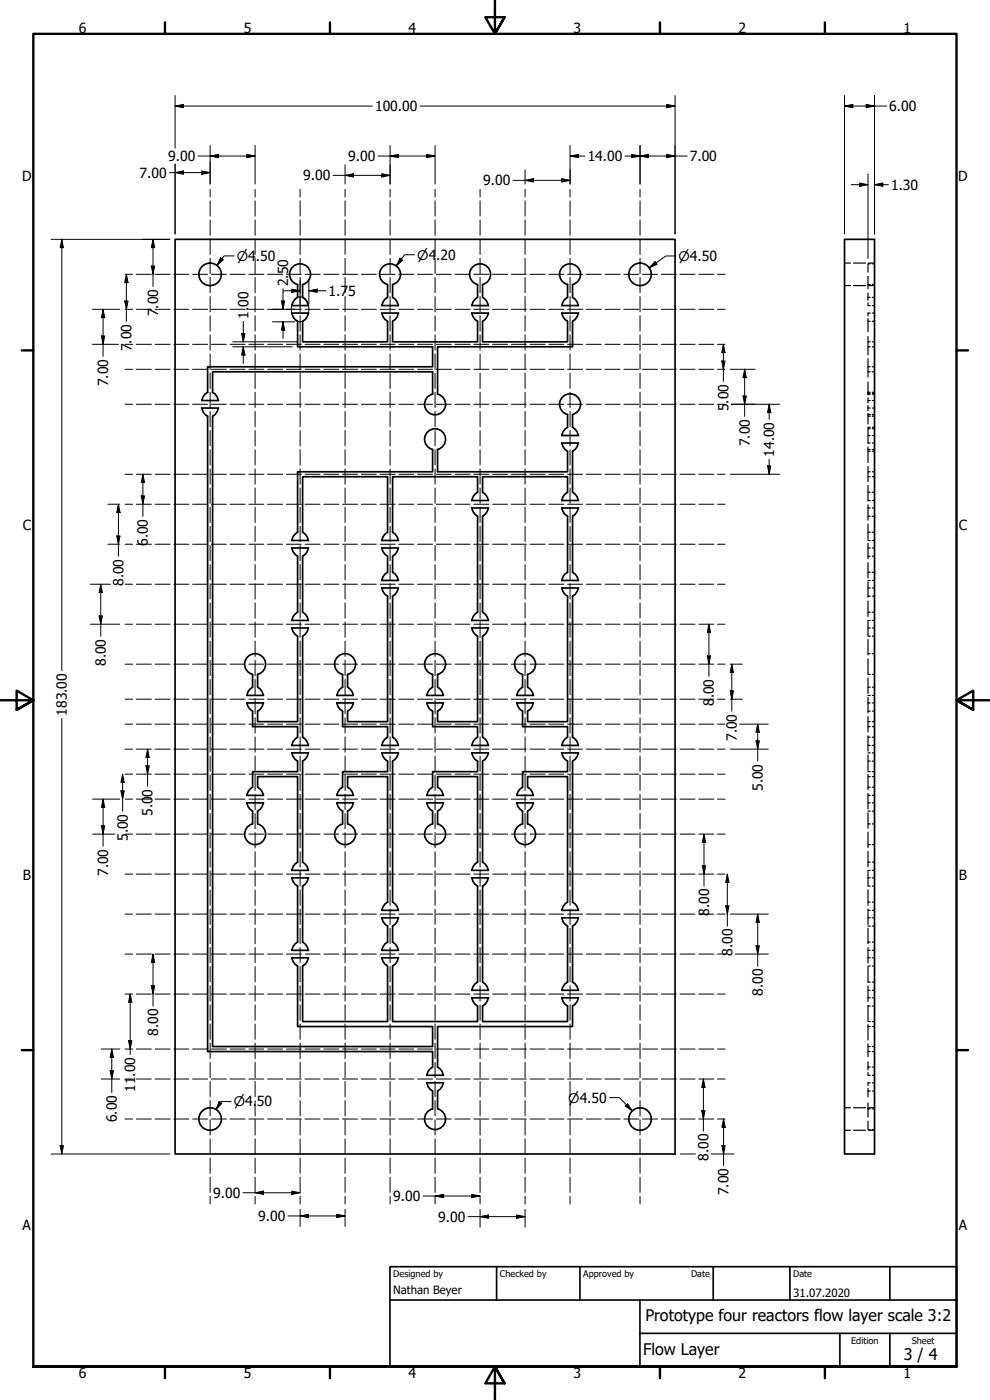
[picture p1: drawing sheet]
<svg xmlns="http://www.w3.org/2000/svg" width="297mm" height="420mm" viewBox="0 0 297 420" stroke-linecap="round" stroke-linejoin="round" font-family="sans-serif">
<defs><g id="words">
<g font-size="4.8">
<text x="193.6" y="396.5">Prototype four reactors flow layer scale 3:2</text>
<text x="193" y="406.5">Flow Layer</text>
<text x="271.2" y="408.1">3 / 4</text>
</g>
<g font-size="4.2">
<text x="23.6" y="9.8">6</text>
<text x="73.1" y="9.8">5</text>
<text x="122.6" y="9.8">4</text>
<text x="172.1" y="9.8">3</text>
<text x="221.6" y="9.8">2</text>
<text x="271.1" y="9.8">1</text>
<text x="112.5" y="33.4">100.00</text>
<text x="266.8" y="33.4">6.00</text>
<text x="41.9" y="53.3">7.00</text>
<text x="50.5" y="48.4">9.00</text>
<text x="104.5" y="48.4">9.00</text>
<text x="176.3" y="48.4">14.00</text>
<text x="207" y="48.4">7.00</text>
<text x="6.7" y="54.2">D</text>
<text x="91" y="54.2">9.00</text>
<text x="145" y="55.6">9.00</text>
<text x="267.4" y="56.9">1.30</text>
<text x="287.5" y="54.2">D</text>
<text x="130.9" y="77.9">.20</text>
<text x="76.8" y="78.3">.50</text>
<text x="86.4" y="85.9" transform="rotate(-90 86.4 85.9)">2.50</text>
<text x="98.6" y="88.8">1.75</text>
<text x="47.4" y="94.9" transform="rotate(-90 47.4 94.9)">7</text>
<text x="47.4" y="92.6" transform="rotate(-90 47.4 92.6)">.00</text>
<text x="74.5" y="95.7" transform="rotate(-90 74.5 95.7)">1.00</text>
<text x="39.4" y="105.4" transform="rotate(-90 39.4 105.4)">7</text>
<text x="39.4" y="103.1" transform="rotate(-90 39.4 103.1)">.00</text>
<text x="32.4" y="115.9" transform="rotate(-90 32.4 115.9)">7.00</text>
<text x="218.6" y="123.4" transform="rotate(-90 218.6 123.4)">5.00</text>
<text x="224.9" y="133.9" transform="rotate(-90 224.9 133.9)">7.00</text>
<text x="232.3" y="137" transform="rotate(-90 232.3 137)">14.00</text>
<text x="6.8" y="159.2">C</text>
<text x="287.7" y="159.2">C</text>
<text x="44.4" y="163.9" transform="rotate(-90 44.4 163.9)">6.00</text>
<text x="37.1" y="175.9" transform="rotate(-90 37.1 175.9)">8.00</text>
<text x="31.7" y="199.9" transform="rotate(-90 31.7 199.9)">8.00</text>
<text x="20.1" y="214.8" transform="rotate(-90 20.1 214.8)">183.00</text>
<text x="214.2" y="211.9" transform="rotate(-90 214.2 211.9)">8.00</text>
<text x="221.1" y="222.4" transform="rotate(-90 221.1 222.4)">7.00</text>
<text x="228.9" y="237.4" transform="rotate(-90 228.9 237.4)">5.00</text>
<text x="45.8" y="244.9" transform="rotate(-90 45.8 244.9)">5.00</text>
<text x="38.3" y="250.1" transform="rotate(-90 38.3 250.1)">.00</text>
<text x="38.3" y="252.4" transform="rotate(-90 38.3 252.4)">5</text>
<text x="32.4" y="262.9" transform="rotate(-90 32.4 262.9)">7.00</text>
<text x="6.8" y="264.2">B</text>
<text x="287.7" y="264.2">B</text>
<text x="212.7" y="274.9" transform="rotate(-90 212.7 274.9)">8.00</text>
<text x="219.8" y="286.9" transform="rotate(-90 219.8 286.9)">8.00</text>
<text x="228.9" y="298.9" transform="rotate(-90 228.9 298.9)">8.00</text>
<text x="47.4" y="310.9" transform="rotate(-90 47.4 310.9)">8.00</text>
<text x="40.6" y="327.7" transform="rotate(-90 40.6 327.7)">11.00</text>
<text x="77.1" y="332.1">50</text>
<text x="35.1" y="336.8" transform="rotate(-90 35.1 336.8)">6.00</text>
<text x="212.6" y="348.4" transform="rotate(-90 212.6 348.4)">8.00</text>
<text x="64" y="359.5">9.00</text>
<text x="218.6" y="358.7" transform="rotate(-90 218.6 358.7)">7.00</text>
<text x="118" y="360.5">9.00</text>
<text x="6.8" y="369.2">A</text>
<text x="77.5" y="366.4">9.00</text>
<text x="131.5" y="366.7">9.00</text>
<text x="287.6" y="369.2">A</text>
<text x="23.6" y="413.6">6</text>
<text x="73.1" y="413.6">5</text>
<text x="122.6" y="413.6">4</text>
<text x="172.1" y="413.6">3</text>
<text x="221.6" y="413.6">2</text>
<text x="271.1" y="413.6">1</text>
</g>
<g font-size="4">
<text x="125.2" y="77.9">⌀4</text>
<text x="71.1" y="78.3">⌀4</text>
<text x="203.6" y="78.3">⌀4.50</text>
<text x="70.1" y="332.1">⌀4.</text>
<text x="170.5" y="330.9">⌀4.50</text>
</g>
<g font-size="3.4">
<text x="118" y="388.5">Nathan Beyer</text>
<text x="238" y="389.1">31.07.2020</text>
</g>
<g font-size="2.7">
<text x="118" y="383.2">Designed by</text>
<text x="150" y="383.2">Checked by</text>
<text x="175" y="383.2">Approved by</text>
<text x="207.3" y="383.2">Date</text>
<text x="238" y="383.2">Date</text>
<text x="255.4" y="403.2">Edition</text>
<text x="273.6" y="403.2">Sheet</text>
</g>
</g></defs>
<!-- layer: Visible (ANSI) -->
<g fill="none" stroke="#000" stroke-width=".51">
<path d="M52.5 71.8h150v274.5h-150zM253.4 71.8h9v274.5h-9zM87.7 80.2a3.1 3.1 0 0 1 5 .5 3.1 3.1 0 0 1-1.9 4.7v3.8l.8 .6 .9 1.9h-5l.4-1.1 .6-.8 .8-.6v-3.8a3.1 3.1 0 0 1-1.6-5.2zM114.7 80.2a3.1 3.1 0 0 1 5 .5 3.1 3.1 0 0 1-1.9 4.7v3.8l.8 .6 .9 1.9h-5l.4-1.1 .6-.8 .8-.6v-3.8a3.1 3.1 0 0 1-1.6-5.2zM141.7 80.2a3.1 3.1 0 0 1 5.1 .5 3.1 3.1 0 0 1-2 4.7v3.8l.8 .6 .9 1.9h-5l1-1.9 .8-.6v-3.8a3.1 3.1 0 0 1-1.6-5.2zM168.7 80.2a3.1 3.1 0 0 1 5.1 .5 3.1 3.1 0 0 1-2 4.7v3.8l.8 .6 .6 .8 .3 1.1h-5l1-1.9 .8-.6v-3.8a3.1 3.1 0 0 1-1.6-5.2zM62.3 110.1h67.5v-6h-40.5v-7.7l-.8-.5-.6-.9-.4-1h5l-.9 1.9-.8 .5v6.2h25.5v-6.2l-.8-.5-.6-.9-.4-1h5l-.9 1.9-.8 .5v6.2h25.5v-6.2l-.8-.5-1-1.9h5l-.9 1.9-.8 .5v6.2h25.5v-6.2l-.8-.5-1-1.9h5l-.3 1-.6 .9-.8 .5v7.7h-40.5v14.2a3.1 3.1 0 0 1 1.8 4.8 3.1 3.1 0 0 1-5.2 0 3.1 3.1 0 0 1 1.9-4.8v-6.7h-66v6.1l.8 .6 .9 1.9h-5l1-1.9 .8-.6zM168.7 119.2a3.1 3.1 0 0 1 5.1 .5 3.1 3.1 0 0 1-2 4.7v3.8l.8 .6 .6 .8 .3 1.1h-5l1-1.9 .8-.6v-3.8a3.1 3.1 0 0 1-1.6-5.2zM60.5 122.5h5l-.9 1.9-.8 .5v189.2h66v-6h-40.5v-18.2l-.8-.5-.6-.9-.4-1h5l-.3 1-.6 .9-.8 .5v16.7h25.5v-16.7l-.8-.5-.6-.9-.4-1h5l-.3 1-.6 .9-.8 .5v16.7h25.5v-4.7l-.8-.5-.6-.9-.4-1h5l-.3 1-.6 .9-.8 .5v4.7h25.5v-4.7l-.8-.5-.6-.9-.4-1h5l-.3 1-.6 .9-.8 .5v6.2h-40.5v12.1l.8 .6 .6 .8 .3 1.1h-5l.4-1.1 .6-.8 .8-.6v-4.6h-67.5v-190.7l-.8-.5zM89.3 141.6h40.5v-6.7a3.1 3.1 0 0 1-1.9-4.9 3.1 3.1 0 0 1 5.2 0 3.1 3.1 0 0 1-1.8 4.9v6.7h39v-6.2l-.8-.5-1-1.9h5l-.3 1-.6 .9-.8 .5v12.3l.8 .6 .6 .8 .3 1.1h-5l.4-1.1 .6-.8 .8-.6v-4.6h-25.5v4.6l.8 .6 .6 .8 .3 1.1h-5l.4-1.1 .6-.8 .8-.6v-4.6h-25.5v16.6l.8 .6 .6 .8 .3 1.1h-5l.4-1.1 .6-.8 .8-.6v-16.6h-25.5v16.6l.8 .6 .6 .8 .3 1.1h-5l.4-1.1 .6-.8 .8-.6zM141.5 152.5h5l-.3 1-.6 .9-.8 .5v28.8l.8 .6 .9 1.9h-5l1-1.9 .8-.6v-28.8l-.8-.5-.6-.9zM168.5 152.5h5l-.3 1-.6 .9-.8 .5v16.8l.8 .6 .6 .8 .3 1.1h-5l1-1.9 .8-.6v-16.8l-.8-.5-.6-.9z"/>
<path d="M87.5 164.5h5l-.3 1-.6 .9-.8 .5v16.8l.8 .6 .9 1.9h-5l.4-1.1 .6-.8 .8-.6v-16.8l-.8-.5-.6-.9zM114.5 176.5h5l-.9 1.9-.8 .5v42.3l.8 .6 .6 .8 .3 1.1h-5l.4-1.1 .6-.8 .8-.6v-3.1h-13.5v-4.7l-.8-.5-1-1.9h5l-.3 1-.6 .9-.8 .5v3.2h12v-37.7l-.8-.5-.6-.9zM114.5 164.5h5l-.3 1-.6 .9-.8 .5v4.8l.8 .6 .9 1.9h-5l.4-1.1 .6-.8 .8-.6v-4.8l-.8-.5-.6-.9zM168.5 176.5h5l-.3 1-.6 .9-.8 .5v42.3l.8 .6 .6 .8 .3 1.1h-5l.4-1.1 .6-.8 .8-.6v-3.1h-13.5v-4.7l-.8-.5-.6-.9-.4-1h5l-.9 1.9-.8 .5v3.2h12v-37.7l-.8-.5zM74.2 197.2a3.1 3.1 0 0 1 5.1 .5 3.1 3.1 0 0 1-2 4.7v3.8l.8 .6 .6 .8 .3 1.1h-5l1-1.9 .8-.6v-3.8a3.1 3.1 0 0 1-1.6-5.2zM87.5 188.5h5l-.9 1.9-.8 .5v30.3l.8 .6 .6 .8 .3 1.1h-5l.4-1.1 .6-.8 .8-.6v-3.1h-13.5v-4.7l-.8-.5-1-1.9h5l-.3 1-.6 .9-.8 .5v3.2h12v-25.7l-.8-.5-.6-.9zM101.2 197.2a3.1 3.1 0 0 1 5.1 .5 3.1 3.1 0 0 1-2 4.7v3.8l.8 .6 .6 .8 .3 1.1h-5l1-1.9 .8-.6v-3.8a3.1 3.1 0 0 1-1.6-5.2zM128.2 197.2a3.1 3.1 0 0 1 5.1 .5 3.1 3.1 0 0 1-2 4.7v3.8l.8 .6 .9 1.9h-5l1-1.9 .8-.6v-3.8a3.1 3.1 0 0 1-1.6-5.2zM141.5 188.5h5l-.9 1.9-.8 .5v30.3l.8 .6 .6 .8 .3 1.1h-5l.4-1.1 .6-.8 .8-.6v-3.1h-13.5v-4.7l-.8-.5-1-1.9h5l-.9 1.9-.8 .5v3.2h12v-25.7l-.8-.5zM155.2 197.2a3.1 3.1 0 0 1 5 .5 3.1 3.1 0 0 1-1.9 4.7v3.8l.8 .6 .9 1.9h-5l.4-1.1 .6-.8 .8-.6v-3.8a3.1 3.1 0 0 1-1.6-5.2zM75.8 231.6h13.5v-3.2l-.8-.5-.6-.9-.4-1h5l-.3 1-.6 .9-.8 .5v30.3l.8 .6 .6 .8 .3 1.1h-5l.4-1.1 .6-.8 .8-.6v-25.6h-12v3.1l.8 .6 .6 .8 .3 1.1h-5l.4-1.1 .6-.8 .8-.6zM102.8 231.6h13.5v-3.2l-.8-.5-.6-.9-.4-1h5l-.3 1-.6 .9-.8 .5v42.3l.8 .6 .6 .8 .3 1.1h-5l.4-1.1 .6-.8 .8-.6v-37.6h-12v3.1l.8 .6 .6 .8 .3 1.1h-5l.4-1.1 .6-.8 .8-.6z"/>
<path d="M129.8 231.6h13.5v-3.2l-.8-.5-.6-.9-.4-1h5l-.3 1-.6 .9-.8 .5v30.3l.8 .6 .6 .8 .3 1.1h-5l.4-1.1 .6-.8 .8-.6v-25.6h-12v3.1l.8 .6 .6 .8 .3 1.1h-5l.4-1.1 .6-.8 .8-.6zM156.8 231.6h13.5v-3.2l-.8-.5-.6-.9-.4-1h5l-.3 1-.6 .9-.8 .5v42.3l.8 .6 .6 .8 .3 1.1h-5l.4-1.1 .6-.8 .8-.6v-37.6h-12v3.1l.8 .6 .6 .8 .3 1.1h-5l.4-1.1 .6-.8 .8-.6zM75.8 247.3v-3.9l-.8-.5-.6-.9-.4-1h5l-.3 1-.6 .9-.8 .5v3.9M75.8 247.3a3.1 3.1 0 0 0-1.8 4.8 3.1 3.1 0 0 0 5.1 0 3.1 3.1 0 0 0-1.8-4.8M102.8 247.3v-3.9l-.8-.5-.6-.9-.4-1h5l-.3 1-.6 .9-.8 .5v3.9M102.8 247.3a3.1 3.1 0 0 0-1.9 4.8 3.1 3.1 0 0 0 5.2 0 3.1 3.1 0 0 0-1.8-4.8M129.8 247.3a3.1 3.1 0 0 0-1.9 4.8 3.1 3.1 0 0 0 5.2 0 3.1 3.1 0 0 0-1.8-4.8M129.8 247.3v-3.9l-.8-.5-.6-.9-.4-1h5l-.3 1-.6 .9-.8 .5v3.9M156.8 247.3a3.1 3.1 0 0 0-1.9 4.8 3.1 3.1 0 0 0 5.2 0 3.1 3.1 0 0 0-1.8-4.8M156.8 247.3v-3.9l-.8-.5-.6-.9-.4-1h5l-.3 1-.6 .9-.8 .5v3.9M87.5 263.5h5l-.3 1-.6 .9-.8 .5v16.8l.8 .6 .6 .8 .3 1.1h-5l.4-1.1 .6-.8 .8-.6v-16.8l-.8-.5-.6-.9zM114.5 275.5h5l-.3 1-.6 .9-.8 .5v4.8l.8 .6 .6 .8 .3 1.1h-5l.4-1.1 .6-.8 .8-.6v-4.8l-.8-.5-.6-.9z"/>
<path d="M141.5 263.5h5l-.9 1.9-.8 .5v28.8l.8 .6 .9 1.9h-5l1-1.9 .8-.6v-28.8l-.8-.5zM168.5 275.5h5l-.3 1-.6 .9-.8 .5v16.8l.8 .6 .6 .8 .3 1.1h-5l1-1.9 .8-.6v-16.8l-.8-.5-.6-.9zM128 325h5l-.9 1.9-.8 .5v5.4a3.1 3.1 0 0 1 1.8 4.8 3.1 3.1 0 0 1-5.2 0 3.1 3.1 0 0 1 1.9-4.8v-5.4l-.8-.5z"/>
<circle cx="63" cy="82.3" r="3.4"/>
<circle cx="192" cy="82.3" r="3.4"/>
<circle cx="63" cy="335.8" r="3.4"/>
<circle cx="192" cy="335.8" r="3.4"/>
</g>
<!-- layer: Hidden (ANSI) -->
<g fill="none" stroke="#000" stroke-width=".36">
<path d="M253.4 79h1.8M256.1 79h3.6M260.6 79h1.8M261.1 79.2h-.7v2.5M261.7 79.2h.7M253.4 85.7h1.8M256.1 85.7h3.6M260.4 82.9v3.8M260.4 88v2.1M260.4 90.9v.8h.7M260.4 95.6v3.9M260.4 85.4h.7"/>
<path d="M260.4 96.4h.7M260.4 89.2h.7M260.6 85.7h1.8M261.1 94h-.7v.8M261.7 85.4h.7M261.7 96.4h.7M261.7 89.2h.7M261.7 94h.7M261.7 91.7h.7M260.4 101v5.5M260.4 107.7v5.4M260.4 114.7v3.9"/>
<path d="M260.4 119.4v1.6M260.4 118.3h.7M260.4 118.2h.7M260.4 117.7h.7M260.4 111.6h.7M260.4 102.6h.7M260.4 104.1h.7M260.4 110.1h.7M261.7 118.3h.7M261.7 118.2h.7M261.7 117.7h.7M261.7 111.6h.7"/>
<path d="M261.7 102.6h.7M261.7 104.1h.7M261.7 110.1h.7M260.4 121.7v1.6M260.4 124.1v3.1M260.4 128.4v4.6h.7M260.4 134.2v4.6M260.4 139.9v4.7M260.4 124.4h.7M260.4 134.9h.7M260.4 124.5h.7M260.4 128.7h.7"/>
<path d="M260.4 124.9h.7M260.4 135.4h.7M260.4 128.2h.7M260.4 122.5h.7M260.4 120.2h.7M260.4 130.7h.7M261.7 124.4h.7M261.7 134.9h.7M261.7 124.5h.7M261.7 128.7h.7M261.7 124.9h.7M261.7 135.4h.7"/>
<path d="M261.7 128.2h.7M261.7 122.5h.7M261.7 120.2h.7M261.7 133h.7M261.7 130.7h.7M260.4 145.7v4.6M260.4 151.5v4.6M260.4 157.3v4.6M260.4 154.9h.7M260.4 159.7h.7M260.4 147.7h.7M260.4 141.6h.7"/>
<path d="M260.4 143.1h.7M260.4 150.2h.7M260.4 152.5h.7M261.7 154.9h.7M261.7 159.7h.7M261.7 147.7h.7M261.7 141.6h.7M261.7 143.1h.7M261.7 150.2h.7M261.7 152.5h.7M260.4 163.1v4.6M260.4 168.8v4.7"/>
<path d="M260.4 174.6v4.6M260.4 178.9h.7M260.4 171.7h.7M260.4 166.9h.7M260.4 176.5h.7M260.4 174.2h.7M260.4 162.2h.7M260.4 164.5h.7M261.7 178.9h.7M261.7 171.7h.7M261.7 166.9h.7M261.7 176.5h.7"/>
<path d="M261.7 174.2h.7M261.7 162.2h.7M261.7 164.5h.7M260.4 180.4v4.6M260.4 191.9v4.7M260.4 197.7v4.6l.7 .1M260.4 196.2h.7M260.4 190.9h.7M260.4 183.7h.7M260.4 188.5h.7M261.1 186.2h-.7v4.6M261.7 196.2h.7"/>
<path d="M261.7 190.9h.7M261.7 183.7h.7M261.7 186.2h.7M261.7 188.5h.7M260.4 203.5v4.6M260.4 209.3v4.6M260.4 215.1v4.6M260.4 213.4h.7M260.4 206.2h.7M260.4 216.6h.7M260.4 218.1h.7M260.4 211h.7"/>
<path d="M260.4 208.7h.7M261.7 202.4h.7M261.7 213.4h.7M261.7 206.2h.7M261.7 216.6h.7M261.7 218.1h.7M261.7 211h.7M261.7 208.7h.7M260.4 220.8v4.7M260.4 226.6v4.6M260.4 232.4v4.6M260.4 238.2v4.6"/>
<path d="M260.4 228.4h.7M260.4 221.2h.7M260.4 236.2h.7M260.4 231.6h.7M260.4 233.1h.7M260.4 223.7h.7M260.4 226h.7M260.4 238.7h.7M261.7 228.4h.7M261.7 221.2h.7M261.7 236.2h.7M261.7 231.6h.7"/>
<path d="M261.7 233.1h.7M261.7 223.7h.7M261.7 226h.7M261.7 238.7h.7M260.4 243.9v4.7M260.4 249.7v4.6M260.4 255.5v4.6M260.4 247.3h.7M260.4 253.5h.7M260.4 243.4h.7M260.4 258.7h.7M260.4 241h.7"/>
<path d="M261.7 247.3h.7M261.7 253.5h.7M261.7 243.4h.7M261.7 258.7h.7M261.7 241h.7M260.4 261.3v4.6h.7M260.4 267v4.7M260.4 272.8v4.7M260.4 278.6v4.6M260.4 277.9h.7M260.4 270.7h.7M260.4 275.5h.7"/>
<path d="M260.4 273.2h.7M260.4 261.2h.7M260.4 263.5h.7M261.7 277.9h.7M261.7 270.7h.7M261.7 265.9h.7M261.7 275.5h.7M261.7 273.2h.7M261.7 261.2h.7M261.7 263.5h.7M260.4 284.4v4.6M260.4 290.2v4.6"/>
<path d="M260.4 295.9v4.7M260.4 289.9h.7M260.4 294.7h.7M260.4 282.7h.7M260.4 297.2h.7M260.4 299.5h.7M260.4 285.2h.7M260.4 287.5h.7M261.7 289.9h.7M261.7 294.7h.7M261.7 282.7h.7M261.7 297.2h.7"/>
<path d="M261.7 299.5h.7M261.7 285.2h.7M261.7 287.5h.7M260.4 301.7v4.6M260.4 307.5v4.6M260.4 313.3v3.8M260.4 318.7v2.4M260.4 301.9h.7M260.4 314.1h.7M260.4 315.6h.7M260.4 306.6h.7M260.4 308.1h.7"/>
<path d="M261.7 301.9h.7M261.7 314.1h.7M261.7 315.6h.7M261.7 306.6h.7M261.7 308.1h.7M253.4 332.5h1.8M253.4 339.2h1.8M256.1 332.5h3.6M256.1 339.2h3.6M260.4 321.9v.8h.7M260.4 326.6v.8M260.4 331v4.3"/>
<path d="M260.4 336.5v2.5h.7M260.4 332.8h.7M260.4 320.2h.7M260.6 332.5h1.8M260.6 339.2h1.8M261.1 327.4h-.7v1.8M261.1 325h-.7v.8M261.7 332.8h.7M261.7 339h.7M261.7 327.4h.7M261.7 320.2h.7M261.7 325h.7"/>
<path d="M261.7 322.7h.7"/>
</g>
<!-- layer: Border (ANSI) -->
<g fill="none" stroke="#000" stroke-width=".71">
<path d="M49.5 6.7v3.5M99 6.7v3.5M148.5 .2v10l-2.9-5h5.8l-2.9 5 2.9-5M198 6.7v3.5M247.5 6.7v3.5M6.6 105.2h3.4M287 105.2h3.4M0 210.2h10l-5-2.9v5.7l5-2.8-5 2.8M297 210.2h-10l5-2.9v5.7l-5-2.8 5 2.8M6.6 315.2h3.4M287 315.2h3.4M10 410.2v-400h277v400h-277h277"/>
<path d="M49.5 410.2v3.4M99 410.2v3.4M151.4 415.2l-2.9-5 2.9 5h-5.8l2.9-5v10M198 410.2v3.4M247.5 410.2v3.4"/>
</g>
<!-- layer: Title (ISO) -->
<path d="M117 380.2h170v30h-170zM117 390.2h170M149 380.2v10M174 380.2v10M192 390.2v20M214 380.2v10M237 380.2v10M267 380.2v10M192 400.2h95M252 400.2v10M267 400.2v10" fill="none" stroke="#000" stroke-width=".5"/>
<!-- layer: Sketch Geometry (ANSI) -->
<g fill="none" stroke="#000" stroke-width=".3">
<path d="M63 56.8v2.3M76.5 56.8v2.3M90 56.8v2.3M103.5 56.8v2.3M117 56.8v2.3M130.5 56.8v2.3M144 56.8v2.3M157.5 56.8v2.3M171 56.8v2.3M192 56.8v2.3M63 60.3v4.6M63 66v4.6"/>
<path d="M63 71.8v4.6M63 77.5v4.6M76.5 60.3v4.6M76.5 66v4.6M76.5 71.8v4.6M76.5 77.5v4.6M90 60.3v4.6M90 66v4.6M90 71.8v4.6M90 77.5v4.6M103.5 60.3v4.6M103.5 66v4.6"/>
<path d="M103.5 71.8v4.6M103.5 77.5v4.6M117 60.3v4.6M117 66v4.6M117 71.8v4.6M117 77.5v4.6M130.5 60.3v4.6M130.5 66v4.6M130.5 71.8v4.6M130.5 77.5v4.6M144 60.3v4.6M144 66v4.6"/>
<path d="M144 71.8v4.6M144 77.5v4.6M157.5 60.3v4.6M157.5 66v4.6M157.5 71.8v4.6M157.5 77.5v4.6M171 60.3v4.6M171 66v4.6M171 71.8v4.6M171 77.5v4.6M192 60.3v4.6M192 66v4.6"/>
<path d="M192 71.8v4.6M192 77.5v4.6M37.5 92.8h2.3M37.5 82.3h2.3M40.9 92.8h4.5M40.9 82.3h4.5M46.5 92.8h4.5M46.5 82.3h4.5M52.2 92.8h4.5M52.2 82.3h4.5M57.8 92.8h4.5M57.8 82.3h4.5"/>
<path d="M63 83.3v4.6M63 89v4.6M63 94.8v4.5M63.4 92.8h4.5M63.4 82.3h4.5M69 92.8h4.5M69 82.3h4.5M74.7 92.8h4.5M74.7 82.3h4.5M76.5 83.3v4.6M76.5 89v4.6M76.5 94.8v4.5"/>
<path d="M80.3 92.8h4.5M80.3 82.3h4.5M85.9 92.8h4.5M85.9 82.3h4.5M88.6 89.7a2.2 2.2 0 0 1 3.6 1 4.3 4.3 0 0 1-1.6 5.8 2.82 2.82 0 0 1-3.1-2.9l.1-2.2zM90 83.3v4.6M90 89v4.6M90 94.8v4.5M91.5 92.8h4.5M91.5 82.3h4.5M97.2 92.8h4.5M97.2 82.3h4.5"/>
<path d="M102.8 92.8h4.5M102.8 82.3h4.5M103.5 83.3v4.6M103.5 89v4.6M103.5 94.8v4.5M108.4 92.8h4.5M108.4 82.3h4.5M114 92.8h4.5M114 82.3h4.5M117 83.3v4.6M117 89v4.6M117 94.8v4.5"/>
<path d="M119.7 92.8h4.5M119.7 82.3h4.5M125.3 92.8h4.5M125.3 82.3h4.5M130.5 83.3v4.6M130.5 89v4.6M130.5 94.8v4.5M130.9 92.8h4.5M130.9 82.3h4.5M136.5 92.8h4.5M136.5 82.3h4.5M142.2 92.8h4.5"/>
<path d="M142.2 82.3h4.5M144 83.3v4.6M144 89v4.6M144 94.8v4.5M147.8 92.8h4.5M147.8 82.3h4.5M153.4 92.8h4.5M153.4 82.3h4.5M157.5 83.3v4.6M157.5 89v4.6M157.5 94.8v4.5M159 92.8h4.5"/>
<path d="M159 82.3h4.5M164.7 92.8h4.5M164.7 82.3h4.5M170.3 92.8h4.5M170.3 82.3h4.5M171 83.3v4.6M171 89v4.6M171 94.8v4.5M175.9 92.8h4.5M175.9 82.3h4.5M181.5 92.8h4.5M181.5 82.3h4.5"/>
<path d="M187.2 92.8h4.5M187.2 82.3h4.5M192 83.3v4.6M192 89v4.6M192 94.8v4.5M192.8 92.8h4.5M192.8 82.3h4.5M198.4 92.8h4.5M198.4 82.3h4.5M204 92.8h4.5M204 82.3h4.5M209.7 92.8h4.5"/>
<path d="M209.7 82.3h4.5M215.3 92.8h2.2M215.3 82.3h2.2M37.5 110.8h2.3M37.5 103.3h2.3M40.9 110.8h4.5M40.9 103.3h4.5M46.5 110.8h4.5M46.5 103.3h4.5M52.2 110.8h4.5M52.2 103.3h4.5M57.8 110.8h4.5"/>
<path d="M57.8 103.3h4.5M63 100.5v4.6M63 106.2v4.6M63 112v4.6M63 117.7v4.6M63.4 110.8h4.5M63.4 103.3h4.5M69 110.8h4.5M69 103.3h4.5M74.7 110.8h4.5M74.7 103.3h4.5M76.5 100.5v4.6"/>
<path d="M76.5 106.2v4.6M76.5 112v4.6M76.5 117.7v4.6M80.3 110.8h4.5M80.3 103.3h4.5M85.9 110.8h4.5M85.9 103.3h4.5M90 100.5v4.6M90 106.2v4.6M90 112v4.6M90 117.7v4.6M91.5 110.8h4.5"/>
<path d="M91.5 103.3h4.5M97.2 110.8h4.5M97.2 103.3h4.5M102.8 110.8h4.5M102.8 103.3h4.5M103.5 100.5v4.6M103.5 106.2v4.6M103.5 112v4.6M103.5 117.7v4.6M108.4 110.8h4.5M108.4 103.3h4.5M114 110.8h4.5"/>
<path d="M114 103.3h4.5M117 100.5v4.6M117 106.2v4.6M117 112v4.6M117 117.7v4.6M119.7 110.8h4.5M119.7 103.3h4.5M125.3 110.8h4.5M125.3 103.3h4.5M130.5 100.5v4.6M130.5 106.2v4.6M130.5 112v4.6"/>
<path d="M130.5 117.7v4.6M130.9 110.8h4.5M130.9 103.3h4.5M136.5 110.8h4.5M136.5 103.3h4.5M142.2 110.8h4.5M142.2 103.3h4.5M144 100.5v4.6M144 106.2v4.6M144 112v4.6M144 117.7v4.6M147.8 110.8h4.5"/>
<path d="M147.8 103.3h4.5M153.4 110.8h4.5M153.4 103.3h4.5M157.5 100.5v4.6M157.5 106.2v4.6M157.5 112v4.6M157.5 117.7v4.6M159 110.8h4.5M159 103.3h4.5M164.7 110.8h4.5M164.7 103.3h4.5M170.3 110.8h4.5"/>
<path d="M170.3 103.3h4.5M171 100.5v4.6M171 106.2v4.6M171 112v4.6M171 117.7v4.6M175.9 110.8h4.5M175.9 103.3h4.5M181.5 110.8h4.5M181.5 103.3h4.5M187.2 110.8h4.5M187.2 103.3h4.5M192 100.5v4.6"/>
<path d="M192 106.2v4.6M192 112v4.6M192 117.7v4.6M192.8 110.8h4.5M192.8 103.3h4.5M198.4 110.8h4.5M198.4 103.3h4.5M204 110.8h4.5M204 103.3h4.5M209.7 110.8h4.5M209.7 103.3h4.5M215.3 110.8h2.2"/>
<path d="M215.3 103.3h2.2M37.5 121.3h2.3M40.9 121.3h4.5M46.5 121.3h4.5M52.2 121.3h4.5M57.8 121.3h4.5M63 123.5v4.6M63 129.2v4.6M63 135v4.6M63.4 121.3h4.5M69 121.3h4.5M74.7 121.3h4.5"/>
<path d="M76.5 123.5v4.6M76.5 129.2v4.6M76.5 135v4.6M80.3 121.3h4.5M85.9 121.3h4.5M90 123.5v4.6M90 129.2v4.6M90 135v4.6M91.5 121.3h4.5M97.2 121.3h4.5M102.8 121.3h4.5M103.5 123.5v4.6"/>
<path d="M103.5 129.2v4.6M103.5 135v4.6M108.4 121.3h4.5M114 121.3h4.5M117 123.5v4.6M117 129.2v4.6M117 135v4.6M119.7 121.3h4.5M125.3 121.3h4.5M130.5 123.5v4.6M130.5 129.2v4.6M130.5 135v4.6"/>
<path d="M130.9 121.3h4.5M136.5 121.3h4.5M142.2 121.3h4.5M144 123.5v4.6M144 129.2v4.6M144 135v4.6M147.8 121.3h4.5M153.4 121.3h4.5M157.5 123.5v4.6M157.5 129.2v4.6M157.5 135v4.6M159 121.3h4.5"/>
<path d="M164.7 121.3h4.5M170.3 121.3h4.5M171 123.5v4.6M171 129.2v4.6M171 135v4.6M175.9 121.3h4.5M181.5 121.3h4.5M187.2 121.3h4.5M192 123.5v4.6M192 129.2v4.6M192 135v4.6M192.8 121.3h4.5"/>
<path d="M198.4 121.3h4.5M204 121.3h4.5M209.7 121.3h4.5M215.3 121.3h2.2M37.5 151.3h2.3M37.5 142.3h2.3M40.9 151.3h4.5M40.9 142.3h4.5M46.5 151.3h4.5M46.5 142.3h4.5M52.2 151.3h4.5M52.2 142.3h4.5"/>
<path d="M57.8 151.3h4.5M57.8 142.3h4.5M63 140.7v4.6M63 146.5v4.6M63 152.2v4.6M63 157.9v4.6M63.4 151.3h4.5M63.4 142.3h4.5M69 151.3h4.5M69 142.3h4.5M74.7 151.3h4.5M74.7 142.3h4.5"/>
<path d="M76.5 140.7v4.6M76.5 146.5v4.6M76.5 152.2v4.6M76.5 157.9v4.6M80.3 151.3h4.5M80.3 142.3h4.5M85.9 151.3h4.5M85.9 142.3h4.5M90 140.7v4.6M90 146.5v4.6M90 152.2v4.6M90 157.9v4.6"/>
<path d="M91.5 151.3h4.5M91.5 142.3h4.5M97.2 151.3h4.5M97.2 142.3h4.5M102.8 151.3h4.5M102.8 142.3h4.5M103.5 140.7v4.6M103.5 146.5v4.6M103.5 152.2v4.6M103.5 157.9v4.6M108.4 151.3h4.5M108.4 142.3h4.5"/>
<path d="M114 151.3h4.5M114 142.3h4.5M117 140.7v4.6M117 146.5v4.6M117 152.2v4.6M117 157.9v4.6M119.7 151.3h4.5M119.7 142.3h4.5M125.3 151.3h4.5M125.3 142.3h4.5M130.5 140.7v4.6M130.5 146.5v4.6"/>
<path d="M130.5 152.2v4.6M130.5 157.9v4.6M130.9 151.3h4.5M130.9 142.3h4.5M136.5 151.3h4.5M136.5 142.3h4.5M142.2 151.3h4.5M142.2 142.3h4.5M144 140.7v4.6M144 146.5v4.6M144 152.2v4.6M144 157.9v4.6"/>
<path d="M147.8 151.3h4.5M147.8 142.3h4.5M153.4 151.3h4.5M153.4 142.3h4.5M157.5 140.7v4.6M157.5 146.5v4.6M157.5 152.2v4.6M157.5 157.9v4.6M159 151.3h4.5M159 142.3h4.5M164.7 151.3h4.5M164.7 142.3h4.5"/>
<path d="M170.3 151.3h4.5M170.3 142.3h4.5M171 140.7v4.6M171 146.5v4.6M171 152.2v4.6M171 157.9v4.6M175.9 151.3h4.5M175.9 142.3h4.5M181.5 151.3h4.5M181.5 142.3h4.5M187.2 151.3h4.5M187.2 142.3h4.5"/>
<path d="M192 140.7v4.6M192 146.5v4.6M192 152.2v4.6M192 157.9v4.6M192.8 151.3h4.5M192.8 142.3h4.5M198.4 151.3h4.5M198.4 142.3h4.5M204 151.3h4.5M204 142.3h4.5M209.7 151.3h4.5M209.7 142.3h4.5"/>
<path d="M215.3 151.3h2.2M215.3 142.3h2.2M37.5 175.3h2.3M37.5 163.3h2.3M40.9 175.3h4.5M40.9 163.3h4.5M46.5 175.3h4.5M46.5 163.3h4.5M52.2 175.3h4.5M52.2 163.3h4.5M57.8 175.3h4.5M57.8 163.3h4.5"/>
<path d="M63 163.7v4.6M63 169.4v4.6M63 175.2v4.6M63.4 175.3h4.5M63.4 163.3h4.5M69 175.3h4.5M69 163.3h4.5M74.7 175.3h4.5M74.7 163.3h4.5M76.5 163.7v4.6M76.5 169.4v4.6M76.5 175.2v4.6"/>
<path d="M80.3 175.3h4.5M80.3 163.3h4.5M85.9 175.3h4.5M85.9 163.3h4.5M90 163.7v4.6M90 169.4v4.6M90 175.2v4.6M91.5 175.3h4.5M91.5 163.3h4.5M97.2 175.3h4.5M97.2 163.3h4.5M102.8 175.3h4.5"/>
<path d="M102.8 163.3h4.5M103.5 163.7v4.6M103.5 169.4v4.6M103.5 175.2v4.6M108.4 175.3h4.5M108.4 163.3h4.5M114 175.3h4.5M114 163.3h4.5M117 163.7v4.6M117 169.4v4.6M117 175.2v4.6M119.7 175.3h4.5"/>
<path d="M119.7 163.3h4.5M125.3 175.3h4.5M125.3 163.3h4.5M130.5 163.7v4.6M130.5 169.4v4.6M130.5 175.2v4.6M130.9 175.3h4.5M130.9 163.3h4.5M136.5 175.3h4.5M136.5 163.3h4.5M142.2 175.3h4.5M142.2 163.3h4.5"/>
<path d="M144 163.7v4.6M144 169.4v4.6M144 175.2v4.6M147.8 175.3h4.5M147.8 163.3h4.5M153.4 175.3h4.5M153.4 163.3h4.5M157.5 163.7v4.6M157.5 169.4v4.6M157.5 175.2v4.6M159 175.3h4.5M159 163.3h4.5"/>
<path d="M164.7 175.3h4.5M164.7 163.3h4.5M170.3 175.3h4.5M170.3 163.3h4.5M171 163.7v4.6M171 169.4v4.6M171 175.2v4.6M175.9 175.3h4.5M175.9 163.3h4.5M181.5 175.3h4.5M181.5 163.3h4.5M187.2 175.3h4.5"/>
<path d="M187.2 163.3h4.5M192 163.7v4.6M192 169.4v4.6M192 175.2v4.6M192.8 175.3h4.5M192.8 163.3h4.5M198.4 175.3h4.5M198.4 163.3h4.5M204 175.3h4.5M204 163.3h4.5M209.7 175.3h4.5M209.7 163.3h4.5"/>
<path d="M215.3 175.3h2.2M215.3 163.3h2.2M37.5 199.3h2.3M37.5 187.3h2.3M40.9 199.3h4.5M40.9 187.3h4.5M46.5 199.3h4.5M46.5 187.3h4.5M52.2 199.3h4.5M52.2 187.3h4.5M57.8 199.3h4.5M57.8 187.3h4.5"/>
<path d="M63 180.9v4.6M63 186.7v4.6M63 192.4v4.6M63 198.2v4.6M63.4 199.3h4.5M63.4 187.3h4.5M69 199.3h4.5M69 187.3h4.5M74.7 199.3h4.5M74.7 187.3h4.5M76.5 180.9v4.6M76.5 186.7v4.6"/>
<path d="M76.5 192.4v4.6M76.5 198.2v4.6M80.3 199.3h4.5M80.3 187.3h4.5M85.9 199.3h4.5M85.9 187.3h4.5M90 180.9v4.6M90 186.7v4.6M90 192.4v4.6M90 198.2v4.6M91.5 199.3h4.5M91.5 187.3h4.5"/>
<path d="M97.2 199.3h4.5M97.2 187.3h4.5M102.8 199.3h4.5M102.8 187.3h4.5M103.5 180.9v4.6M103.5 186.7v4.6M103.5 192.4v4.6M103.5 198.2v4.6M108.4 199.3h4.5M108.4 187.3h4.5M114 199.3h4.5M114 187.3h4.5"/>
<path d="M117 180.9v4.6M117 186.7v4.6M117 192.4v4.6M117 198.2v4.6M119.7 199.3h4.5M119.7 187.3h4.5M125.3 199.3h4.5M125.3 187.3h4.5M130.5 180.9v4.6M130.5 186.7v4.6M130.5 192.4v4.6M130.5 198.2v4.6"/>
<path d="M130.9 199.3h4.5M130.9 187.3h4.5M136.5 199.3h4.5M136.5 187.3h4.5M142.2 199.3h4.5M142.2 187.3h4.5M144 180.9v4.6M144 186.7v4.6M144 192.4v4.6M144 198.2v4.6M147.8 199.3h4.5M147.8 187.3h4.5"/>
<path d="M153.4 199.3h4.5M153.4 187.3h4.5M157.5 180.9v4.6M157.5 186.7v4.6M157.5 192.4v4.6M157.5 198.2v4.6M159 199.3h4.5M159 187.3h4.5M164.7 199.3h4.5M164.7 187.3h4.5M170.3 199.3h4.5M170.3 187.3h4.5"/>
<path d="M171 180.9v4.6M171 186.7v4.6M171 192.4v4.6M171 198.2v4.6M175.9 199.3h4.5M175.9 187.3h4.5M181.5 199.3h4.5M181.5 187.3h4.5M187.2 199.3h4.5M187.2 187.3h4.5M192 180.9v4.6M192 186.7v4.6"/>
<path d="M192 192.4v4.6M192 198.2v4.6M192.8 199.3h4.5M192.8 187.3h4.5M198.4 199.3h4.5M198.4 187.3h4.5M204 199.3h4.5M204 187.3h4.5M209.7 199.3h4.5M209.7 187.3h4.5M215.3 199.3h2.2M215.3 187.3h2.2"/>
<path d="M37.5 217.3h2.3M37.5 209.8h2.3M40.9 217.3h4.5M40.9 209.8h4.5M46.5 217.3h4.5M46.5 209.8h4.5M52.2 217.3h4.5M52.2 209.8h4.5M57.8 217.3h4.5M57.8 209.8h4.5M63 203.9v4.6M63 209.7v4.5"/>
<path d="M63 215.4v4.6M63.4 217.3h4.5M63.4 209.8h4.5M69 217.3h4.5M69 209.8h4.5M74.7 217.3h4.5M74.7 209.8h4.5M76.5 203.9v4.6M76.5 209.7v4.5M76.5 215.4v4.6M80.3 217.3h4.5M80.3 209.8h4.5"/>
<path d="M85.9 217.3h4.5M85.9 209.8h4.5M90 203.9v4.6M90 209.7v4.5M90 215.4v4.6M91.5 217.3h4.5M91.5 209.8h4.5M97.2 217.3h4.5M97.2 209.8h4.5M102.8 217.3h4.5M102.8 209.8h4.5M103.5 203.9v4.6"/>
<path d="M103.5 209.7v4.5M103.5 215.4v4.6M108.4 217.3h4.5M108.4 209.8h4.5M114 217.3h4.5M114 209.8h4.5M117 203.9v4.6M117 209.7v4.5M117 215.4v4.6M119.7 217.3h4.5M119.7 209.8h4.5M125.3 217.3h4.5"/>
<path d="M125.3 209.8h4.5M130.5 203.9v4.6M130.5 209.7v4.5M130.5 215.4v4.6M130.9 217.3h4.5M130.9 209.8h4.5M136.5 217.3h4.5M136.5 209.8h4.5M142.2 217.3h4.5M142.2 209.8h4.5M144 203.9v4.6M144 209.7v4.5"/>
<path d="M144 215.4v4.6M147.8 217.3h4.5M147.8 209.8h4.5M153.4 217.3h4.5M153.4 209.8h4.5M157.5 203.9v4.6M157.5 209.7v4.5M157.5 215.4v4.6M159 217.3h4.5M159 209.8h4.5M164.7 217.3h4.5M164.7 209.8h4.5"/>
<path d="M170.3 217.3h4.5M170.3 209.8h4.5M171 203.9v4.6M171 209.7v4.5M171 215.4v4.6M175.9 217.3h4.5M175.9 209.8h4.5M181.5 217.3h4.5M181.5 209.8h4.5M187.2 217.3h4.5M187.2 209.8h4.5M192 203.9v4.6"/>
<path d="M192 209.7v4.5M192 215.4v4.6M192.8 217.3h4.5M192.8 209.8h4.5M198.4 217.3h4.5M198.4 209.8h4.5M204 217.3h4.5M204 209.8h4.5M209.7 217.3h4.5M209.7 209.8h4.5M215.3 217.3h2.2M215.3 209.8h2.2"/>
<path d="M37.5 239.8h2.3M37.5 232.3h2.3M37.5 224.8h2.3M40.9 239.8h4.5M40.9 232.3h4.5M40.9 224.8h4.5M46.5 239.8h4.5M46.5 232.3h4.5M46.5 224.8h4.5M52.2 239.8h4.5M52.2 232.3h4.5M52.2 224.8h4.5"/>
<path d="M57.8 239.8h4.5M57.8 232.3h4.5M57.8 224.8h4.5M63 221.1v4.6M63 226.9v4.6M63 232.6v4.6M63 238.4v4.6M63.4 239.8h4.5M63.4 232.3h4.5M63.4 224.8h4.5M69 239.8h4.5M69 232.3h4.5"/>
<path d="M69 224.8h4.5M74.7 239.8h4.5M74.7 232.3h4.5M74.7 224.8h4.5M76.5 221.1v4.6M76.5 226.9v4.6M76.5 232.6v4.6M76.5 238.4v4.6M80.3 239.8h4.5M80.3 232.3h4.5M80.3 224.8h4.5M85.9 239.8h4.5"/>
<path d="M85.9 232.3h4.5M85.9 224.8h4.5M90 221.1v4.6M90 226.9v4.6M90 232.6v4.6M90 238.4v4.6M91.5 239.8h4.5M91.5 232.3h4.5M91.5 224.8h4.5M97.2 239.8h4.5M97.2 232.3h4.5M97.2 224.8h4.5"/>
<path d="M102.8 239.8h4.5M102.8 232.3h4.5M102.8 224.8h4.5M103.5 221.1v4.6M103.5 226.9v4.6M103.5 232.6v4.6M103.5 238.4v4.6M108.4 239.8h4.5M108.4 232.3h4.5M108.4 224.8h4.5M114 239.8h4.5M114 232.3h4.5"/>
<path d="M114 224.8h4.5M117 221.1v4.6M117 226.9v4.6M117 232.6v4.6M117 238.4v4.6M119.7 239.8h4.5M119.7 232.3h4.5M119.7 224.8h4.5M125.3 239.8h4.5M125.3 232.3h4.5M125.3 224.8h4.5M130.5 221.1v4.6"/>
<path d="M130.5 226.9v4.6M130.5 232.6v4.6M130.5 238.4v4.6M130.9 239.8h4.5M130.9 232.3h4.5M130.9 224.8h4.5M136.5 239.8h4.5M136.5 232.3h4.5M136.5 224.8h4.5M142.2 239.8h4.5M142.2 232.3h4.5M142.2 224.8h4.5"/>
<path d="M144 221.1v4.6M144 226.9v4.6M144 232.6v4.6M144 238.4v4.6M147.8 239.8h4.5M147.8 232.3h4.5M147.8 224.8h4.5M153.4 239.8h4.5M153.4 232.3h4.5M153.4 224.8h4.5M157.5 221.1v4.6M157.5 226.9v4.6"/>
<path d="M157.5 232.6v4.6M157.5 238.4v4.6M159 239.8h4.5M159 232.3h4.5M159 224.8h4.5M164.7 239.8h4.5M164.7 232.3h4.5M164.7 224.8h4.5M170.3 239.8h4.5M170.3 232.3h4.5M170.3 224.8h4.5M171 221.1v4.6"/>
<path d="M171 226.9v4.6M171 232.6v4.6M171 238.4v4.6M175.9 239.8h4.5M175.9 232.3h4.5M175.9 224.8h4.5M181.5 239.8h4.5M181.5 232.3h4.5M181.5 224.8h4.5M187.2 239.8h4.5M187.2 232.3h4.5M187.2 224.8h4.5"/>
<path d="M192 221.1v4.6M192 226.9v4.6M192 232.6v4.6M192 238.4v4.6M192.8 239.8h4.5M192.8 232.3h4.5M192.8 224.8h4.5M198.4 239.8h4.5M198.4 232.3h4.5M198.4 224.8h4.5M204 239.8h4.5M204 232.3h4.5"/>
<path d="M204 224.8h4.5M209.7 239.8h4.5M209.7 232.3h4.5M209.7 224.8h4.5M215.3 239.8h2.2M215.3 232.3h2.2M215.3 224.8h2.2M37.5 250.3h2.3M40.9 250.3h4.5M46.5 250.3h4.5M52.2 250.3h4.5M57.8 250.3h4.5"/>
<path d="M63 244.1v4.6M63 249.9v4.6M63 255.6v4.6M63.4 250.3h4.5M69 250.3h4.5M74.7 250.3h4.5M76.5 244.1v4.6M76.5 249.9v4.6M76.5 255.6v4.6M80.3 250.3h4.5M85.9 250.3h4.5M90 244.1v4.6"/>
<path d="M90 249.9v4.6M90 255.6v4.6M91.5 250.3h4.5M97.2 250.3h4.5M102.8 250.3h4.5M103.5 244.1v4.6M103.5 249.9v4.6M103.5 255.6v4.6M108.4 250.3h4.5M114 250.3h4.5M117 244.1v4.6M117 249.9v4.6"/>
<path d="M117 255.6v4.6M119.7 250.3h4.5M125.3 250.3h4.5M130.5 244.1v4.6M130.5 249.9v4.6M130.5 255.6v4.6M130.9 250.3h4.5M136.5 250.3h4.5M142.2 250.3h4.5M144 244.1v4.6M144 249.9v4.6M144 255.6v4.6"/>
<path d="M147.8 250.3h4.5M153.4 250.3h4.5M157.5 244.1v4.6M157.5 249.9v4.6M157.5 255.6v4.6M159 250.3h4.5M164.7 250.3h4.5M170.3 250.3h4.5M171 244.1v4.6M171 249.9v4.6M171 255.6v4.6M175.9 250.3h4.5"/>
<path d="M181.5 250.3h4.5M187.2 250.3h4.5M192 244.1v4.6M192 249.9v4.6M192 255.6v4.6M192.8 250.3h4.5M198.4 250.3h4.5M204 250.3h4.5M209.7 250.3h4.5M215.3 250.3h2.2M37.5 274.3h2.3M37.5 262.3h2.3"/>
<path d="M40.9 274.3h4.5M40.9 262.3h4.5M46.5 274.3h4.5M46.5 262.3h4.5M52.2 274.3h4.5M52.2 262.3h4.5M57.8 274.3h4.5M57.8 262.3h4.5M63 261.4v4.6M63 267.1v4.6M63 272.8v4.7M63 278.6v4.6"/>
<path d="M63.4 274.3h4.5M63.4 262.3h4.5M69 274.3h4.5M69 262.3h4.5M74.7 274.3h4.5M74.7 262.3h4.5M76.5 261.4v4.6M76.5 267.1v4.6M76.5 272.8v4.7M76.5 278.6v4.6M80.3 274.3h4.5M80.3 262.3h4.5"/>
<path d="M85.9 274.3h4.5M85.9 262.3h4.5M90 261.4v4.6M90 267.1v4.6M90 272.8v4.7M90 278.6v4.6M91.5 274.3h4.5M91.5 262.3h4.5M97.2 274.3h4.5M97.2 262.3h4.5M102.8 274.3h4.5M102.8 262.3h4.5"/>
<path d="M103.5 261.4v4.6M103.5 267.1v4.6M103.5 272.8v4.7M103.5 278.6v4.6M108.4 274.3h4.5M108.4 262.3h4.5M114 274.3h4.5M114 262.3h4.5M117 261.4v4.6M117 267.1v4.6M117 272.8v4.7M117 278.6v4.6"/>
<path d="M119.7 274.3h4.5M119.7 262.3h4.5M125.3 274.3h4.5M125.3 262.3h4.5M130.5 261.4v4.6M130.5 267.1v4.6M130.5 272.8v4.7M130.5 278.6v4.6M130.9 274.3h4.5M130.9 262.3h4.5M136.5 274.3h4.5M136.5 262.3h4.5"/>
<path d="M142.2 274.3h4.5M142.2 262.3h4.5M144 261.4v4.6M144 267.1v4.6M144 272.8v4.7M144 278.6v4.6M147.8 274.3h4.5M147.8 262.3h4.5M153.4 274.3h4.5M153.4 262.3h4.5M157.5 261.4v4.6M157.5 267.1v4.6"/>
<path d="M157.5 272.8v4.7M157.5 278.6v4.6M159 274.3h4.5M159 262.3h4.5M164.7 274.3h4.5M164.7 262.3h4.5M170.3 274.3h4.5M170.3 262.3h4.5M171 261.4v4.6M171 267.1v4.6M171 272.8v4.7M171 278.6v4.6"/>
<path d="M175.9 274.3h4.5M175.9 262.3h4.5M181.5 274.3h4.5M181.5 262.3h4.5M187.2 274.3h4.5M187.2 262.3h4.5M192 261.4v4.6M192 267.1v4.6M192 272.8v4.7M192 278.6v4.6M192.8 274.3h4.5M192.8 262.3h4.5"/>
<path d="M198.4 274.3h4.5M198.4 262.3h4.5M204 274.3h4.5M204 262.3h4.5M209.7 274.3h4.5M209.7 262.3h4.5M215.3 274.3h2.2M215.3 262.3h2.2M37.5 298.3h2.3M37.5 286.3h2.3M40.9 298.3h4.5M40.9 286.3h4.5"/>
<path d="M46.5 298.3h4.5M46.5 286.3h4.5M52.2 298.3h4.5M52.2 286.3h4.5M57.8 298.3h4.5M57.8 286.3h4.5M63 284.3v4.6M63 290.1v4.6M63 295.8v4.6M63.4 298.3h4.5M63.4 286.3h4.5M69 298.3h4.5"/>
<path d="M69 286.3h4.5M74.7 298.3h4.5M74.7 286.3h4.5M76.5 284.3v4.6M76.5 290.1v4.6M76.5 295.8v4.6M80.3 298.3h4.5M80.3 286.3h4.5M85.9 298.3h4.5M85.9 286.3h4.5M90 284.3v4.6M90 290.1v4.6"/>
<path d="M90 295.8v4.6M91.5 298.3h4.5M91.5 286.3h4.5M97.2 298.3h4.5M97.2 286.3h4.5M102.8 298.3h4.5M102.8 286.3h4.5M103.5 284.3v4.6M103.5 290.1v4.6M103.5 295.8v4.6M108.4 298.3h4.5M108.4 286.3h4.5"/>
<path d="M114 298.3h4.5M114 286.3h4.5M117 284.3v4.6M117 290.1v4.6M117 295.8v4.6M119.7 298.3h4.5M119.7 286.3h4.5M125.3 298.3h4.5M125.3 286.3h4.5M130.5 284.3v4.6M130.5 290.1v4.6M130.5 295.8v4.6"/>
<path d="M130.9 298.3h4.5M130.9 286.3h4.5M136.5 298.3h4.5M136.5 286.3h4.5M142.2 298.3h4.5M142.2 286.3h4.5M144 284.3v4.6M144 290.1v4.6M144 295.8v4.6M147.8 298.3h4.5M147.8 286.3h4.5M153.4 298.3h4.5"/>
<path d="M153.4 286.3h4.5M157.5 284.3v4.6M157.5 290.1v4.6M157.5 295.8v4.6M159 298.3h4.5M159 286.3h4.5M164.7 298.3h4.5M164.7 286.3h4.5M170.3 298.3h4.5M170.3 286.3h4.5M171 284.3v4.6M171 290.1v4.6"/>
<path d="M171 295.8v4.6M175.9 298.3h4.5M175.9 286.3h4.5M181.5 298.3h4.5M181.5 286.3h4.5M187.2 298.3h4.5M187.2 286.3h4.5M192 284.3v4.6M192 290.1v4.6M192 295.8v4.6M192.8 298.3h4.5M192.8 286.3h4.5"/>
<path d="M198.4 298.3h4.5M198.4 286.3h4.5M204 298.3h4.5M204 286.3h4.5M209.7 298.3h4.5M209.7 286.3h4.5M215.3 298.3h2.2M215.3 286.3h2.2M37.5 314.8h2.3M40.9 314.8h4.5M46.5 314.8h4.5M52.2 314.8h4.5"/>
<path d="M57.8 314.8h4.5M63 301.6v4.6M63 307.3v4.6M63 313.1v4.6M63 318.8v4.6M63.4 314.8h4.5M69 314.8h4.5M74.7 314.8h4.5M76.5 301.6v4.6M76.5 307.3v4.6M76.5 313.1v4.6M76.5 318.8v4.6"/>
<path d="M80.3 314.8h4.5M85.9 314.8h4.5M90 301.6v4.6M90 307.3v4.6M90 313.1v4.6M90 318.8v4.6M91.5 314.8h4.5M97.2 314.8h4.5M102.8 314.8h4.5M103.5 301.6v4.6M103.5 307.3v4.6M103.5 313.1v4.6"/>
<path d="M103.5 318.8v4.6M108.4 314.8h4.5M114 314.8h4.5M117 301.6v4.6M117 307.3v4.6M117 313.1v4.6M117 318.8v4.6M119.7 314.8h4.5M125.3 314.8h4.5M130.5 301.6v4.6M130.5 307.3v4.6M130.5 313.1v4.6"/>
<path d="M130.5 318.8v4.6M130.9 314.8h4.5M136.5 314.8h4.5M142.2 314.8h4.5M144 301.6v4.6M144 307.3v4.6M144 313.1v4.6M144 318.8v4.6M147.8 314.8h4.5M153.4 314.8h4.5M157.5 301.6v4.6M157.5 307.3v4.6"/>
<path d="M157.5 313.1v4.6M157.5 318.8v4.6M159 314.8h4.5M164.7 314.8h4.5M170.3 314.8h4.5M171 301.6v4.6M171 307.3v4.6M171 313.1v4.6M171 318.8v4.6M175.9 314.8h4.5M181.5 314.8h4.5M187.2 314.8h4.5"/>
<path d="M192 301.6v4.6M192 307.3v4.6M192 313.1v4.6M192 318.8v4.6M192.8 314.8h4.5M198.4 314.8h4.5M204 314.8h4.5M209.7 314.8h4.5M215.3 314.8h2.2M37.5 323.8h2.3M37.5 335.8h2.3M40.9 323.8h4.5"/>
<path d="M40.9 335.8h4.5M46.5 323.8h4.5M46.5 335.8h4.5M52.2 323.8h4.5M52.2 335.8h4.5M57.8 323.8h4.5M57.8 335.8h4.5M63 324.6v4.6M63 330.3v4.6M63 336.1v4.5M63.4 323.8h4.5M63.4 335.8h4.5"/>
<path d="M69 323.8h4.5M69 335.8h4.5M74.7 323.8h4.5M74.7 335.8h4.5M76.5 324.6v4.6M76.5 330.3v4.6M76.5 336.1v4.5M80.3 323.8h4.5M80.3 335.8h4.5M85.9 323.8h4.5M85.9 335.8h4.5M90 324.6v4.6"/>
<path d="M90 330.3v4.6M90 336.1v4.5M91.5 323.8h4.5M91.5 335.8h4.5M97.2 323.8h4.5M97.2 335.8h4.5M102.8 323.8h4.5M102.8 335.8h4.5M103.5 324.6v4.6M103.5 330.3v4.6M103.5 336.1v4.5M108.4 323.8h4.5"/>
<path d="M108.4 335.8h4.5M114 323.8h4.5M114 335.8h4.5M117 324.6v4.6M117 330.3v4.6M117 336.1v4.5M119.7 323.8h4.5M119.7 335.8h4.5M125.3 323.8h4.5M125.3 335.8h4.5M130.5 324.6v4.6M130.5 330.3v4.6"/>
<path d="M130.5 336.1v4.5M130.9 323.8h4.5M130.9 335.8h4.5M136.5 323.8h4.5M136.5 335.8h4.5M142.2 323.8h4.5M142.2 335.8h4.5M144 324.6v4.6M144 330.3v4.6M144 336.1v4.5M147.8 323.8h4.5M147.8 335.8h4.5"/>
<path d="M153.4 323.8h4.5M153.4 335.8h4.5M157.5 324.6v4.6M157.5 330.3v4.6M157.5 336.1v4.5M159 323.8h4.5M159 335.8h4.5M164.7 323.8h4.5M164.7 335.8h4.5M170.3 323.8h4.5M170.3 335.8h4.5M171 324.6v4.6"/>
<path d="M171 330.3v4.6M171 336.1v4.5M175.9 323.8h4.5M175.9 335.8h4.5M181.5 323.8h4.5M181.5 335.8h4.5M187.2 323.8h4.5M187.2 335.8h4.5M192 324.6v4.6M192 330.3v4.6M192 336.1v4.5M192.8 323.8h4.5"/>
<path d="M192.8 335.8h4.5M198.4 323.8h4.5M198.4 335.8h4.5M204 323.8h4.5M204 335.8h4.5M209.7 323.8h4.5M209.7 335.8h4.5M215.3 323.8h2.2M215.3 335.8h2.2M63 341.8v4.6M63 347.5v4.6M63 353.3v4.6"/>
<path d="M63 359v2.3M76.5 341.8v4.6M76.5 347.5v4.6M76.5 353.3v4.6M76.5 359v2.3M90 341.8v4.6M90 347.5v4.6M90 353.3v4.6M90 359v2.3M103.5 341.8v4.6M103.5 347.5v4.6M103.5 353.3v4.6"/>
<path d="M103.5 359v2.3M117 341.8v4.6M117 347.5v4.6M117 353.3v4.6M117 359v2.3M130.5 341.8v4.6M130.5 347.5v4.6M130.5 353.3v4.6M130.5 359v2.3M144 341.8v4.6M144 347.5v4.6M144 353.3v4.6"/>
<path d="M144 359v2.3M157.5 341.8v4.6M157.5 347.5v4.6M157.5 353.3v4.6M157.5 359v2.3M171 341.8v4.6M171 347.5v4.6M171 353.3v4.6M171 359v2.3M192 341.8v4.6M192 347.5v4.6M192 353.3v4.6"/>
<path d="M192 359v2.3"/>
</g>
<!-- layer: Dimension (ANSI) -->
<g fill="none" stroke="#000" stroke-width=".3">
<path d="M52.5 31.8l2.5-.5v1zM52.5 31.8h59.2M52.5 28.7v15.7M126 31.8h76.5M200 31.3l2.5 .5-2.5 .5zM202.5 28.7v41.5M253.4 31.8l2.5-.5v1zM253.4 31.8h12.6M253.4 28.7v41.5M259.9 31.3l2.5 .5-2.5 .5zM262.4 28.7v41.5M50.8 51.8h12.2"/>
<path d="M52.5 51.8l2.5-.5v1zM52.5 49.2v21M59.4 46.8h17.1M60.5 51.3l2.5 .5-2.5 .5zM63 46.8l2.5-.5v1zM63 43.7v11.5M74 46.3l2.5 .5-2.5 .5zM76.5 43.7v11.5M99.9 52.6h17.1M103.5 52.6l2.5-.5v1zM103.5 49.5v5.7M113.4 46.8h17.1"/>
<path d="M114.5 52.1l2.5 .5-2.5 .5zM117 46.8l2.5-.5v1zM117 43.7v11.5M128 46.3l2.5 .5-2.5 .5zM130.5 43.7v11.5M153.9 54.1h17.1M157.5 54.1l2.5-.5v1zM157.5 50.9v4.3M168.5 53.6l2.5 .5-2.5 .5zM171 46.8l2.5-.5v1zM171 46.8h4.5M171 43.7v11.5"/>
<path d="M187.5 46.8h18.7M189.5 46.3l2.5 .5-2.5 .5zM192 46.8l2.5-.5v1zM192 43.7v11.5M200 46.3l2.5 .5-2.5 .5zM255.4 55.4h5M257.9 54.9l2.5 .5-2.5 .5zM260.4 52.2v25.4M262.4 55.4l2.5-.5v1zM262.4 55.4h4.2M15.4 71.8h35.5M18.5 71.8l.5 2.5h-1z"/>
<path d="M18.5 71.8v129.5M45.4 79.8h1l-.5 2.5zM45.9 71.8l.5 2.5h-1zM45.9 71.8v14.2M66.2 77.4l.8 .6-1.9 1.7zM70.3 76.8h-3l-2.2 2.9M120 77.5l.8 .6-1.9 1.7zM124.4 76.5h-3l-2.5 3.3M196.5 78.5l.6 .8-2.3 1.1zM202.8 76.8h-3l-5 3.6M27.7 92.8h8.2M30.9 92.8l.5 2.5h-1z"/>
<path d="M30.9 92.8v14.2M37.4 90.3h1l-.5 2.5zM37.9 82.3l.5 2.5h-1zM37.9 82.3v14.2M73 96.4v6.2M81.7 92.8h6.7M81.7 96.6h6.7M84.4 90.3h1l-.5 2.5zM84.9 96.6l.5 2.5h-1zM84.9 86.7v6.1M84.9 96.6v5M85 87.3h5"/>
<path d="M87.5 86.8l2.5 .5-2.5 .5zM90 84.1v7.1M92.7 87.3l2.5-.5v1zM92.7 87.3h5.1M92.7 84.1v7.1M27.7 103.3h7.8M30.4 100.8h1l-.5 2.5zM69.8 104.1h17.9M69.8 102.6h19.4M72.5 100.1h1l-.5 2.5zM73 104.1l.5 2.5h-1zM73 104.1v5"/>
<path d="M216.5 108.3h1l-.5 2.5zM217 103.3l.5 2.5h-1zM217 103.3v11.2M219.1 110.8h7.5M222.9 118.8h1l-.5 2.5zM223.4 110.8l.5 2.5h-1zM223.4 110.8v14.2M219.4 121.3h14.6M230.3 139.8h1l-.5 2.5zM230.8 121.3l.5 2.5h-1zM230.8 121.3v4.5M230.8 137.8v4.5"/>
<path d="M32.4 151.3h3.5M35.5 151.3l.5 2.5h-1zM35.5 151.3v15.7M42.4 148.8h1l-.5 2.5zM42.9 142.3l.5 2.5h-1zM42.9 142.3v12.7M219.1 142.3h14.9M27.1 175.3h6M30.2 175.3l.5 2.5h-1zM30.2 175.3v15.7M32.4 163.3h3.5M35 160.8h1l-.5 2.5z"/>
<path d="M27.1 187.3h8.8M29.7 184.8h1l-.5 2.5zM212.2 196.8h1l-.5 2.5zM212.7 187.3l.5 2.5h-1zM212.7 187.3v15.7M219.1 199.3h3.6M219.6 199.3l.5 2.5h-1zM219.6 199.3v14.2M18.5 215.6v130.7M219.1 207.3h1l-.5 2.5zM219.1 209.8h3.6M222 217.3h8.5"/>
<path d="M227.3 217.3l.5 2.5h-1zM227.3 217.3v11.2M27.7 239.8h8.2M30.9 239.8l.5 2.5h-1zM30.9 239.8v14.2M36.3 237.3h1l-.5 2.5zM36.8 232.3l.5 2.5h-1zM36.8 232.3v11.2M43.8 229.8h1l-.5 2.5zM44.3 224.8l.5 2.5h-1zM44.3 224.8v11.2M219.1 224.8h11.4"/>
<path d="M226.8 222.3h1l-.5 2.5zM27.7 250.3h6.7M30.4 247.8h1l-.5 2.5zM210.7 259.8h1l-.5 2.5zM211.2 250.3l.5 2.5h-1zM211.2 250.3v15.7M217.7 271.8h1l-.5 2.5zM218.2 262.3l.5 2.5h-1zM218.2 262.3v15.7M219.1 274.3h11.4M227.3 274.3l.5 2.5h-1zM227.3 274.3v15.7"/>
<path d="M39.1 298.3l.5 2.5h-1zM39.1 298.3v18.2M45.4 295.8h1l-.5 2.5zM45.9 286.3l.5 2.5h-1zM45.9 286.3v15.7M220.6 286.3h9.9M226.8 283.8h1l-.5 2.5zM30.4 314.8h5.5M33.5 314.8l.5 2.5h-1zM33.5 314.8v13.1M38.6 312.3h1l-.5 2.5zM30.4 323.8h5.5"/>
<path d="M33 321.3h1l-.5 2.5zM65.7 330.6l.9 .5-1.8 1.9zM69.3 330.6h-3l-1.5 2.4M182.9 329.4h3l3.8 4M187.6 331.9l.7-.7 1.4 2.2zM210.5 333.3h1l-.5 2.5zM211 323.8l.5 2.5h-1zM211 323.8v15.7M217.1 335.8l.5 2.5h-1zM217.1 335.8v14M15.4 346.3h35.5M18 343.8h1l-.5 2.5z"/>
<path d="M72.9 358h17.1M76.5 358l2.5-.5v1zM87.5 357.5l2.5 .5-2.5 .5zM126.9 358.9h17.1M130.5 358.9l2.5-.5v1zM141.5 358.4l2.5 .5-2.5 .5zM204.1 346.3h4.5M213.4 346.3h6.9M216.6 343.8h1l-.5 2.5zM86.4 364.9h17.1M90 364.9l2.5-.5v1zM90 362.9v5.2"/>
<path d="M101 364.4l2.5 .5-2.5 .5zM103.5 362.9v5.2M140.4 365.1h17.1M144 365.1l2.5-.5v1zM144 362.9v5.4M155 364.6l2.5 .5-2.5 .5zM157.5 362.9v5.4"/>
</g>
<g fill="#000">
<path d="M52.5 31.8l2.5-.5v1z" fill-rule="evenodd"/>
<path d="M200 31.3l2.5 .5-2.5 .5z" fill-rule="evenodd"/>
<path d="M253.4 31.8l2.5-.5v1z" fill-rule="evenodd"/>
<path d="M259.9 31.3l2.5 .5-2.5 .5z" fill-rule="evenodd"/>
<path d="M52.5 51.8l2.5-.5v1z" fill-rule="evenodd"/>
<path d="M60.5 51.3l2.5 .5-2.5 .5z" fill-rule="evenodd"/>
<path d="M63 46.8l2.5-.5v1z" fill-rule="evenodd"/>
<path d="M74 46.3l2.5 .5-2.5 .5z" fill-rule="evenodd"/>
<path d="M103.5 52.6l2.5-.5v1z" fill-rule="evenodd"/>
<path d="M114.5 52.1l2.5 .5-2.5 .5z" fill-rule="evenodd"/>
<path d="M117 46.8l2.5-.5v1z" fill-rule="evenodd"/>
<path d="M128 46.3l2.5 .5-2.5 .5z" fill-rule="evenodd"/>
<path d="M157.5 54.1l2.5-.5v1z" fill-rule="evenodd"/>
<path d="M168.5 53.6l2.5 .5-2.5 .5z" fill-rule="evenodd"/>
<path d="M171 46.8l2.5-.5v1z" fill-rule="evenodd"/>
<path d="M189.5 46.3l2.5 .5-2.5 .5z" fill-rule="evenodd"/>
<path d="M192 46.8l2.5-.5v1z" fill-rule="evenodd"/>
<path d="M200 46.3l2.5 .5-2.5 .5z" fill-rule="evenodd"/>
<path d="M257.9 54.9l2.5 .5-2.5 .5z" fill-rule="evenodd"/>
<path d="M262.4 55.4l2.5-.5v1z" fill-rule="evenodd"/>
<path d="M18.5 71.8l.5 2.5h-1z" fill-rule="evenodd"/>
<path d="M45.4 79.8h1l-.5 2.5z" fill-rule="evenodd"/>
<path d="M45.9 71.8l.5 2.5h-1z" fill-rule="evenodd"/>
<path d="M66.2 77.4l.8 .6-1.9 1.7z" fill-rule="evenodd"/>
<path d="M120 77.5l.8 .6-1.9 1.7z" fill-rule="evenodd"/>
<path d="M196.5 78.5l.6 .8-2.3 1.1z" fill-rule="evenodd"/>
<path d="M30.9 92.8l.5 2.5h-1z" fill-rule="evenodd"/>
<path d="M37.4 90.3h1l-.5 2.5z" fill-rule="evenodd"/>
<path d="M37.9 82.3l.5 2.5h-1z" fill-rule="evenodd"/>
<path d="M84.4 90.3h1l-.5 2.5z" fill-rule="evenodd"/>
<path d="M84.9 96.6l.5 2.5h-1z" fill-rule="evenodd"/>
<path d="M87.5 86.8l2.5 .5-2.5 .5z" fill-rule="evenodd"/>
<path d="M92.7 87.3l2.5-.5v1z" fill-rule="evenodd"/>
<path d="M30.4 100.8h1l-.5 2.5z" fill-rule="evenodd"/>
<path d="M72.5 100.1h1l-.5 2.5z" fill-rule="evenodd"/>
<path d="M73 104.1l.5 2.5h-1z" fill-rule="evenodd"/>
<path d="M216.5 108.3h1l-.5 2.5z" fill-rule="evenodd"/>
<path d="M217 103.3l.5 2.5h-1z" fill-rule="evenodd"/>
<path d="M222.9 118.8h1l-.5 2.5z" fill-rule="evenodd"/>
<path d="M223.4 110.8l.5 2.5h-1z" fill-rule="evenodd"/>
<path d="M230.3 139.8h1l-.5 2.5z" fill-rule="evenodd"/>
<path d="M230.8 121.3l.5 2.5h-1z" fill-rule="evenodd"/>
<path d="M35.5 151.3l.5 2.5h-1z" fill-rule="evenodd"/>
<path d="M42.4 148.8h1l-.5 2.5z" fill-rule="evenodd"/>
<path d="M42.9 142.3l.5 2.5h-1z" fill-rule="evenodd"/>
<path d="M30.2 175.3l.5 2.5h-1z" fill-rule="evenodd"/>
<path d="M35 160.8h1l-.5 2.5z" fill-rule="evenodd"/>
<path d="M29.7 184.8h1l-.5 2.5z" fill-rule="evenodd"/>
<path d="M212.2 196.8h1l-.5 2.5z" fill-rule="evenodd"/>
<path d="M212.7 187.3l.5 2.5h-1z" fill-rule="evenodd"/>
<path d="M219.1 207.3h1l-.5 2.5z" fill-rule="evenodd"/>
<path d="M219.6 199.3l.5 2.5h-1z" fill-rule="evenodd"/>
<path d="M227.3 217.3l.5 2.5h-1z" fill-rule="evenodd"/>
<path d="M36.3 237.3h1l-.5 2.5z" fill-rule="evenodd"/>
<path d="M36.8 232.3l.5 2.5h-1z" fill-rule="evenodd"/>
<path d="M43.8 229.8h1l-.5 2.5z" fill-rule="evenodd"/>
<path d="M44.3 224.8l.5 2.5h-1z" fill-rule="evenodd"/>
<path d="M226.8 222.3h1l-.5 2.5z" fill-rule="evenodd"/>
<path d="M30.4 247.8h1l-.5 2.5z" fill-rule="evenodd"/>
<path d="M30.9 239.8l.5 2.5h-1z" fill-rule="evenodd"/>
<path d="M210.7 259.8h1l-.5 2.5z" fill-rule="evenodd"/>
<path d="M211.2 250.3l.5 2.5h-1z" fill-rule="evenodd"/>
<path d="M217.7 271.8h1l-.5 2.5z" fill-rule="evenodd"/>
<path d="M218.2 262.3l.5 2.5h-1z" fill-rule="evenodd"/>
<path d="M227.3 274.3l.5 2.5h-1z" fill-rule="evenodd"/>
<path d="M45.4 295.8h1l-.5 2.5z" fill-rule="evenodd"/>
<path d="M45.9 286.3l.5 2.5h-1z" fill-rule="evenodd"/>
<path d="M226.8 283.8h1l-.5 2.5z" fill-rule="evenodd"/>
<path d="M33.5 314.8l.5 2.5h-1z" fill-rule="evenodd"/>
<path d="M38.6 312.3h1l-.5 2.5z" fill-rule="evenodd"/>
<path d="M39.1 298.3l.5 2.5h-1z" fill-rule="evenodd"/>
<path d="M33 321.3h1l-.5 2.5z" fill-rule="evenodd"/>
<path d="M65.7 330.6l.9 .5-1.8 1.9z" fill-rule="evenodd"/>
<path d="M187.6 331.9l.7-.7 1.4 2.2z" fill-rule="evenodd"/>
<path d="M210.5 333.3h1l-.5 2.5z" fill-rule="evenodd"/>
<path d="M211 323.8l.5 2.5h-1z" fill-rule="evenodd"/>
<path d="M217.1 335.8l.5 2.5h-1z" fill-rule="evenodd"/>
<path d="M18 343.8h1l-.5 2.5z" fill-rule="evenodd"/>
<path d="M76.5 358l2.5-.5v1z" fill-rule="evenodd"/>
<path d="M87.5 357.5l2.5 .5-2.5 .5z" fill-rule="evenodd"/>
<path d="M130.5 358.9l2.5-.5v1z" fill-rule="evenodd"/>
<path d="M141.5 358.4l2.5 .5-2.5 .5z" fill-rule="evenodd"/>
<path d="M216.6 343.8h1l-.5 2.5z" fill-rule="evenodd"/>
<path d="M90 364.9l2.5-.5v1z" fill-rule="evenodd"/>
<path d="M101 364.4l2.5 .5-2.5 .5z" fill-rule="evenodd"/>
<path d="M144 365.1l2.5-.5v1z" fill-rule="evenodd"/>
<path d="M155 364.6l2.5 .5-2.5 .5z" fill-rule="evenodd"/>
</g>
<use href="#words"/>
</svg>
